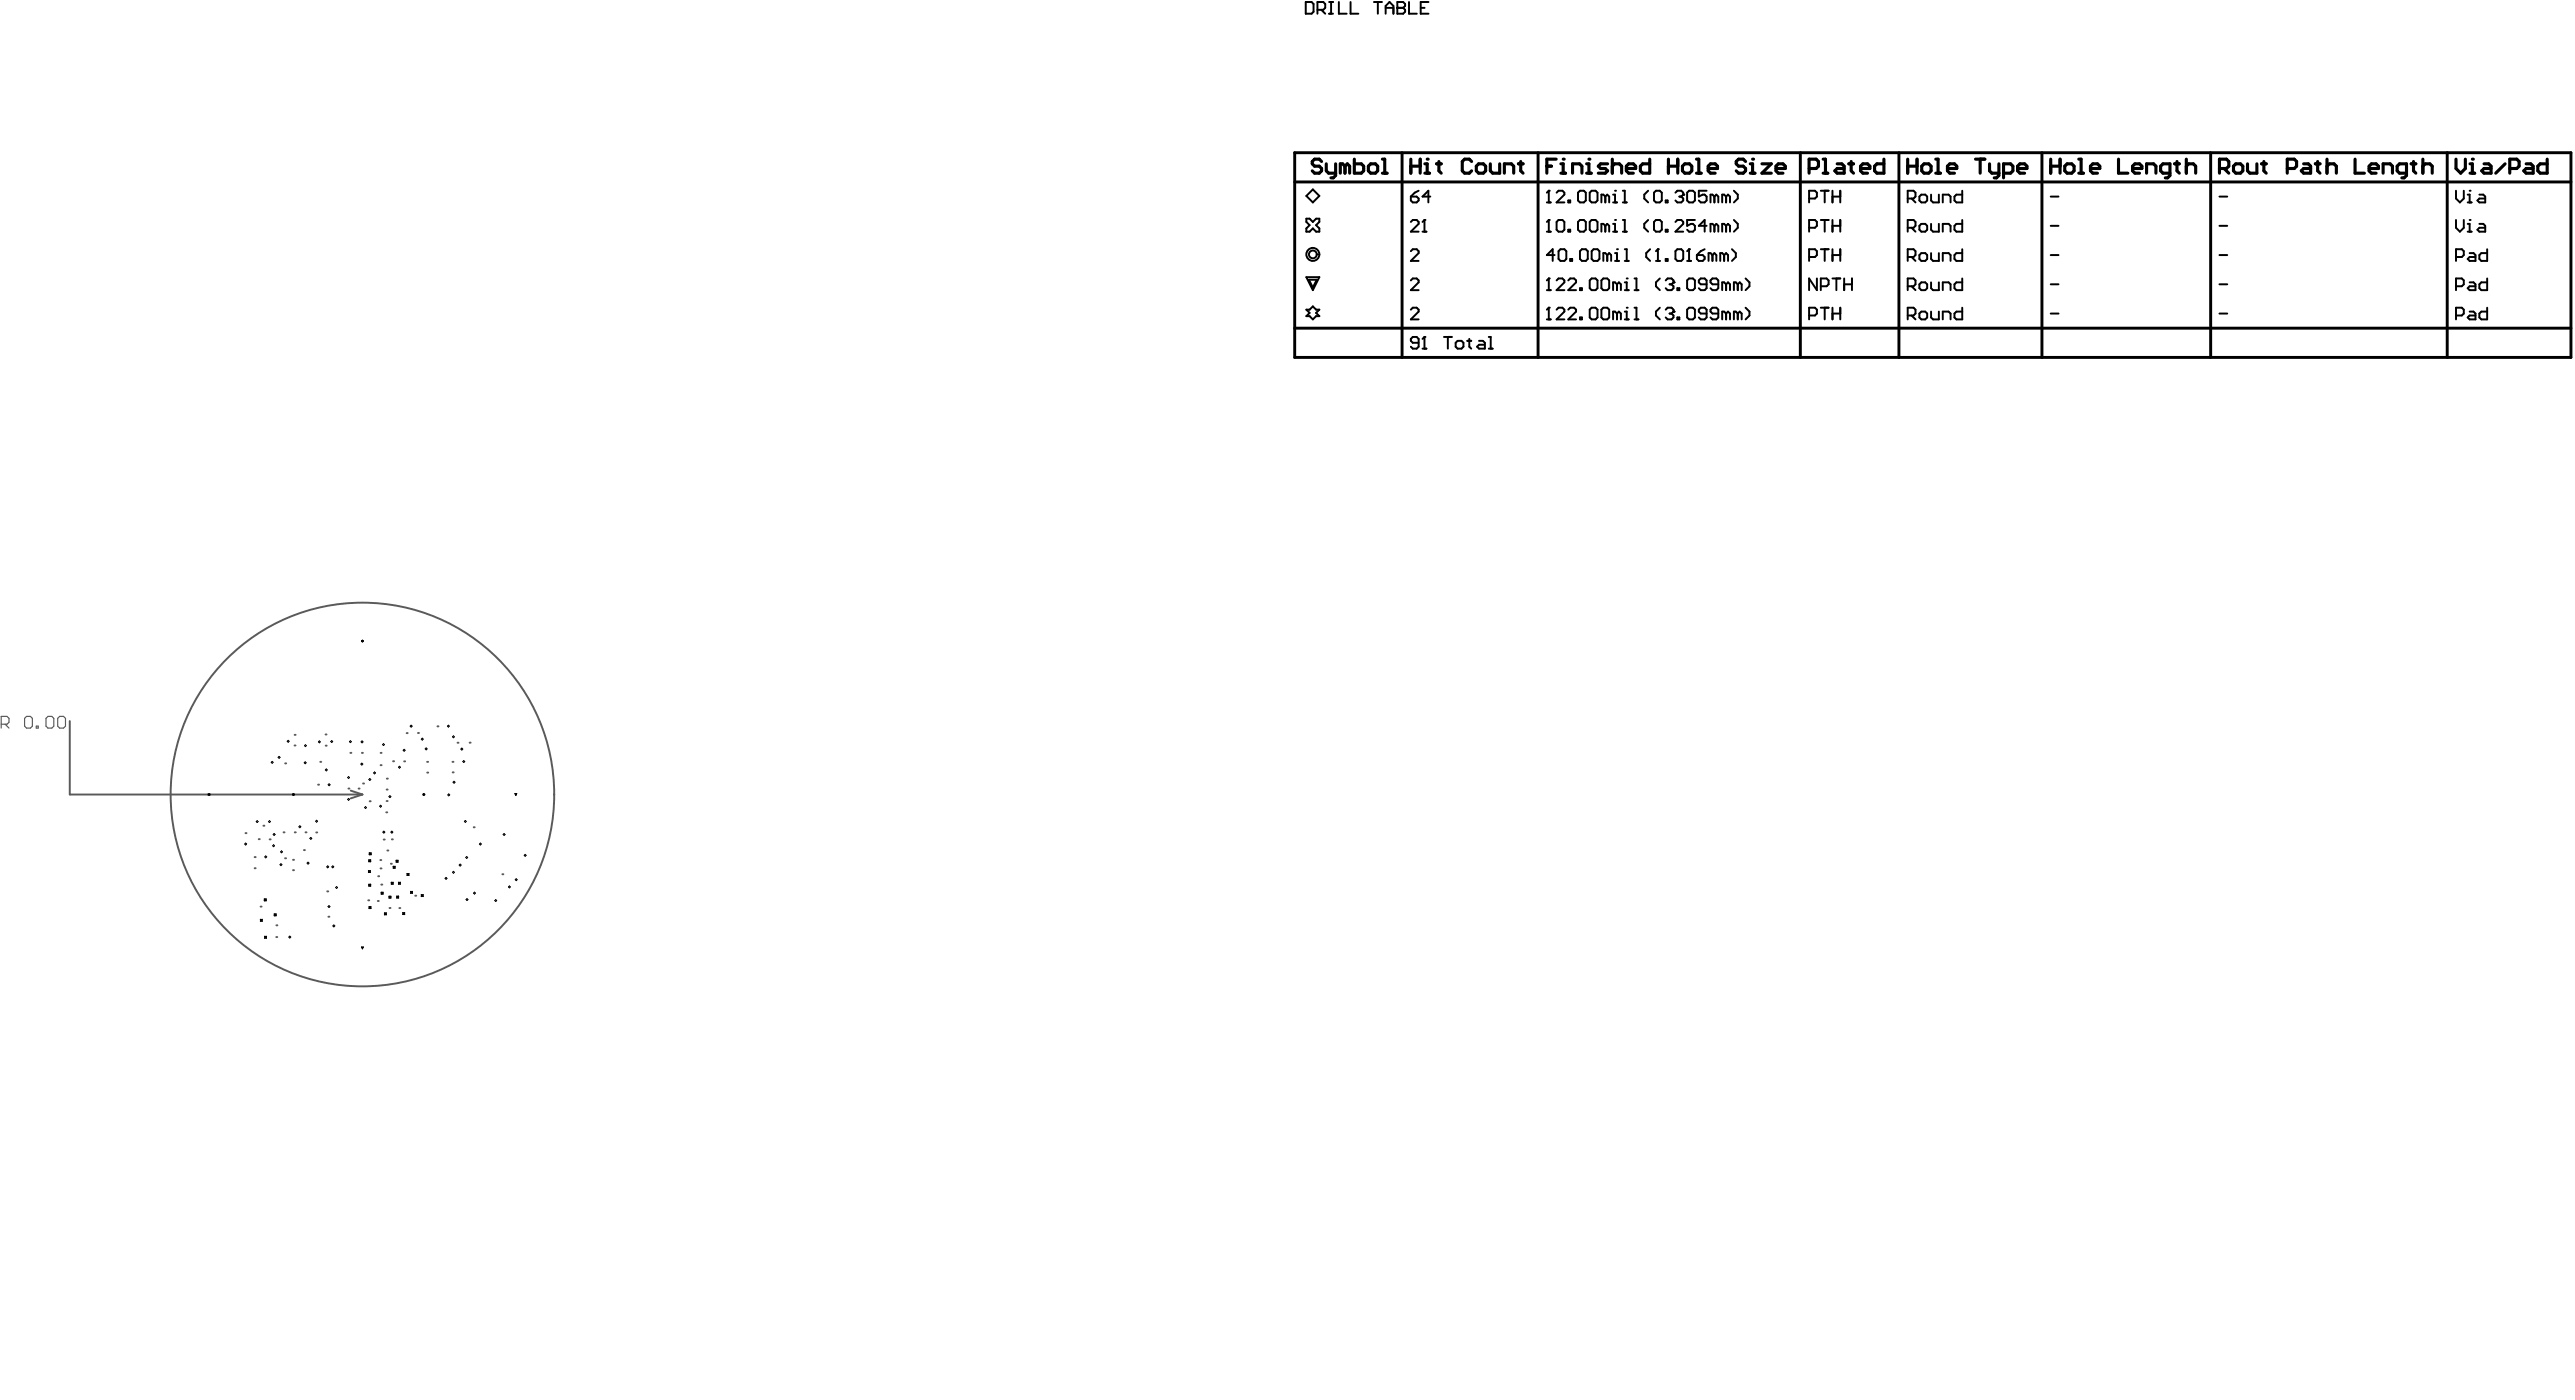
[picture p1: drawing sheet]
<svg xmlns="http://www.w3.org/2000/svg" width="1117mm" height="607mm" viewBox="0 0 1117 607" stroke-linecap="round" stroke-linejoin="round" font-family="sans-serif">
<g fill="#5a5a5a">
<circle cx="106.5" cy="361.3" r=".42"/>
<circle cx="113" cy="393.2" r=".42"/>
<circle cx="117" cy="364" r=".42"/>
<circle cx="112.2" cy="363.9" r=".42"/>
<circle cx="114.3" cy="358.1" r=".42"/>
<circle cx="119.8" cy="406.4" r=".42"/>
<circle cx="123.6" cy="372.2" r=".42"/>
<circle cx="123.7" cy="331.1" r=".42"/>
<circle cx="127.1" cy="377.4" r=".42"/>
<circle cx="127.1" cy="372.9" r=".42"/>
<circle cx="127.7" cy="323.3" r=".42"/>
<circle cx="127.8" cy="318.7" r=".42"/>
<circle cx="131.8" cy="368.7" r=".42"/>
<circle cx="142.4" cy="397.6" r=".42"/>
<circle cx="141.9" cy="386.6" r=".42"/>
<circle cx="138.9" cy="330.4" r=".42"/>
<circle cx="141.3" cy="323.4" r=".42"/>
<circle cx="141.2" cy="318.5" r=".42"/>
<circle cx="155.5" cy="342" r=".42"/>
<circle cx="157.5" cy="339.8" r=".42"/>
<circle cx="157" cy="326.5" r=".42"/>
<circle cx="152" cy="326.5" r=".42"/>
<circle cx="163.9" cy="390.7" r=".42"/>
<circle cx="159.7" cy="390.4" r=".42"/>
<circle cx="164" cy="380" r=".42"/>
<circle cx="168.9" cy="393.8" r=".42"/>
<circle cx="165.4" cy="383.6" r=".42"/>
<circle cx="168" cy="368.8" r=".42"/>
<circle cx="166.4" cy="364.1" r=".42"/>
<circle cx="170" cy="364" r=".42"/>
<circle cx="167.5" cy="352.3" r=".42"/>
<circle cx="167.7" cy="342.4" r=".42"/>
<circle cx="167.8" cy="337.7" r=".42"/>
<circle cx="170.5" cy="330.1" r=".42"/>
<circle cx="173.2" cy="393.8" r=".42"/>
<circle cx="175.3" cy="330.2" r=".42"/>
<circle cx="176.4" cy="317.9" r=".42"/>
<circle cx="180.1" cy="388.4" r=".42"/>
<circle cx="181.3" cy="317.9" r=".42"/>
<circle cx="189.7" cy="315" r=".42"/>
<circle cx="196.3" cy="335" r=".42"/>
<circle cx="196.3" cy="330.4" r=".42"/>
<circle cx="203.7" cy="322.1" r=".42"/>
<circle cx="217.9" cy="379.1" r=".42"/>
<circle cx="119.9" cy="401.3" r=".42"/>
<circle cx="123" cy="361" r=".42"/>
<circle cx="127.9" cy="361" r=".42"/>
<circle cx="137.2" cy="361" r=".42"/>
<circle cx="132.5" cy="361" r=".42"/>
<circle cx="160.3" cy="347.5" r=".42"/>
<circle cx="169.5" cy="374.6" r=".42"/>
<circle cx="167.7" cy="347.4" r=".42"/>
<circle cx="110.5" cy="376.5" r=".42"/>
<circle cx="110.4" cy="371.7" r=".42"/>
<circle cx="151.1" cy="342" r=".42"/>
<circle cx="165" cy="376.6" r=".42"/>
<circle cx="165" cy="373" r=".42"/>
<circle cx="185.3" cy="335" r=".42"/>
<circle cx="165.1" cy="331.8" r=".42"/>
<circle cx="185.3" cy="330.4" r=".42"/>
<circle cx="165.1" cy="326.5" r=".42"/>
<circle cx="205.5" cy="358.8" r=".42"/>
<circle cx="198.5" cy="322.1" r=".42"/>
<circle cx="138" cy="340.3" r=".42"/>
</g>
<g fill="none" stroke="#5a5a5a" stroke-width=".85">
<path d="M30.3 312.7v31.9h126.9M152.1 342.9l5.1 1.7M157.2 344.6l-5.1 1.6"/>
<circle cx="157.2" cy="344.6" r="83.2"/>
</g>
<path d="M.5 314.1h2.6l.8-.9v-1.7l-.8-.8h-2.6v5M2.2 314.1l1.7 1.6M11.5 310.7h1.7l.8 .8v3.4l-.8 .8h-1.7l-.8-.8v-3.4zM15.7 314.9h.9v.8h-.9zM20.8 310.7h1.7l.8 .8v3.4l-.8 .8h-1.7l-.8-.8v-3.4zM25.9 310.7h1.7l.8 .8v3.4l-.8 .8h-1.7l-.9-.8v-3.4z" fill="none" stroke="#5a5a5a" stroke-width=".51"/>
<g fill="none" stroke="#000" stroke-width=".85">
<path d="M566.4 .9h2.5l.8 .8v3.4l-.8 .8h-2.5zM571.4 4.3h2.6l.8-.9v-1.7l-.8-.8h-2.6v5M573.1 4.3l1.7 1.6M576.5 5.9h1.7M576.5 .9h1.7M577.3 .9v5M580.7 .9v5h3.4M585.8 .9v5h3.4M595.9 .9h3.4M597.6 .9v5M601 5.9v-3.3l1.7-1.7 1.7 1.7v3.3M601 3.4h3.4"/>
<path d="M606.1 .9h2.5l.9 .8v.9l-.9 .8 .9 .9v.8l-.9 .8h-2.5zM606.1 3.4h2.5M611.2 .9v5h3.3M616.2 3.4h1.7M619.6 .9h-3.4v5h3.4M566.6 94.8h1.4l1.4 1.4 1.5-1.4h1.4v1.4l-1.4 1.4 1.4 1.5v1.4h-1.4l-1.5-1.4-1.4 1.4h-1.4v-1.4l1.4-1.5-1.4-1.4zM569.4 82.1l2.9 2.9-2.9 2.8-2.8-2.8zM611.9 96.2l.9-.8h1.7l.8 .8v.9l-3.4 3.4h3.4M611.9 85.3h2.6l.8 .8v.8l-.8 .9h-1.7l-.9-.9zM615.3 82.7l-1.7 .9-1.7 1.7M617 96.2l.9-.8v5.1M620.4 85.3h-3.4l2.6-2.6v5.1"/>
<path d="M670.9 87.8h1.7M670.9 83.6l.9-.9v5.1M670.9 96.2l.9-.8v5.1M675.2 96.2l.8-.8h1.7l.8 .8v3.4l-.8 .9h-1.7l-.8-.9zM675.2 83.6l.8-.9h1.7l.8 .9v.8l-3.3 3.4h3.3M680.2 99.6h.9v.9h-.9zM680.2 86.9h.9v.9h-.9zM685.3 95.4h1.7l.8 .8v3.4l-.8 .9h-1.7l-.8-.9v-3.4zM685.3 82.7h1.7l.8 .9v3.3l-.8 .9h-1.7l-.8-.9v-3.3zM690.4 95.4h1.7l.8 .8v3.4l-.8 .9h-1.7l-.9-.9v-3.4zM690.4 82.7h1.7l.8 .9v3.3l-.8 .9h-1.7l-.9-.9v-3.3zM696.3 97.9l-.9-.8h-.8v3.4"/>
<path d="M696.3 85.3l-.9-.9h-.8v3.4M696.3 85.3l.8-.9 .9 .9v2.5M696.3 97.9l.8-.8 .9 .8v2.6M696.3 85.3v2.5M696.3 97.9v2.6M699.7 87.8h1.7M699.7 97.1h.8v3.4M699.7 84.4h.8v3.4M703.9 95.4h.8v5.1M703.9 87.8h1.7M703.9 82.7h.8v5.1M714.9 95.4l-1.7 1.7v1.7l1.7 1.7"/>
<path d="M714.9 82.7l-1.7 1.7v1.7l1.7 1.7M717.4 96.2l.9-.8h1.7l.8 .8v3.4l-.8 .9h-1.7l-.9-.9zM717.4 83.6l.9-.9h1.7l.8 .9v3.3l-.8 .9h-1.7l-.9-.9zM722.5 99.6h.8v.9h-.8zM722.5 86.9h.8v.9h-.8zM726.7 96.2l.9-.8h1.6l.9 .8v.9l-3.4 3.4h3.4M726.7 83.6l.9-.9h1.6l.9 .9v.8l-.9 .9M728.4 85.3h.8M729.2 85.3l.9 .8v.8l-.9 .9h-1.6l-.9-.9M731.8 83.6l.8-.9h1.7l.9 .9v3.3l-.9 .9h-1.7l-.8-.9zM735.2 95.4h-3.4v2.5l1.7-.8h.8l.9 .8v1.7l-.9 .9h-1.7l-.8-.9M740.2 97.9h-3.3l2.5-2.5v5.1"/>
<path d="M740.2 82.7h-3.3v2.6l1.6-.9h.9l.8 .9v1.6l-.8 .9h-1.7l-.8-.9M743.6 97.9l-.8-.8h-.9v3.4M743.6 85.3l-.8-.9h-.9v3.4M743.6 85.3l.9-.9 .8 .9v2.5M743.6 97.9l.9-.8 .8 .8v2.6M743.6 85.3v2.5M743.6 97.9v2.6M748.7 97.9l-.9-.8h-.8v3.4M748.7 85.3l-.9-.9h-.8v3.4M748.7 85.3v2.5M748.7 97.9v2.6M748.7 85.3l.8-.9 .9 .9v2.5"/>
<path d="M748.7 97.9l.8-.8 .9 .8v2.6M752.1 82.7l1.7 1.7v1.7l-1.7 1.7M752.1 95.4l1.7 1.7v1.7l-1.7 1.7M784.7 98.8h2.5l.9-.9v-1.7l-.9-.8h-2.5v5.1M784.7 86.1h2.5l.9-.8v-1.7l-.9-.9h-2.5v5.1M789.8 95.4h3.3M789.8 82.7h3.3M791.5 82.7v5.1M791.5 95.4v5.1M794.8 97.9h3.4M794.8 85.3h3.4M794.8 82.7v5.1"/>
<path d="M794.8 95.4v5.1M798.2 82.7v5.1M798.2 95.4v5.1M827.5 98.8h2.5l.8-.9v-1.7l-.8-.8h-2.5v5.1M827.5 86.1h2.5l.8-.8v-1.7l-.8-.9h-2.5v5.1M829.1 98.8l1.7 1.7M829.1 86.1l1.7 1.7M833.4 97.1h1.7l.8 .8v1.7l-.8 .9h-1.7l-.9-.9v-1.7zM833.4 84.4h1.7l.8 .9v1.6l-.8 .9h-1.7l-.9-.9v-1.6zM837.6 97.1v2.5l.8 .9h2.6v-3.4M837.6 84.4v2.5l.8 .9h2.6v-3.4M842.7 87.8v-3.4h2.5l.8 .9v2.5"/>
<path d="M851.1 95.4v5.1h-2.5l-.9-.9v-1.7l.9-.8h2.5M851.1 82.7v5.1h-2.5l-.9-.9v-1.6l.9-.9h2.5M889.5 97.9h3.4M889.5 85.3h3.4M962.7 97.9h3.4M962.7 85.3h3.4M1065.3 82.7v3.4l1.7 1.7 1.7-1.7v-3.4M1065.3 95.4v3.4l1.7 1.7 1.7-1.7v-3.4M1070.3 87.8h1.7M1070.3 84.4h.9v3.4M1070.3 97.1h.9v3.4M1075.4 97.1h1.7l.9 .8v2.6h-2.6l-.8-.9 .8-.8h2.6"/>
<path d="M1075.4 84.4h1.7l.9 .9v2.5h-2.6l-.8-.9 .8-.8h2.6M611.9 108.9l.9-.8h1.7l.8 .8v.9l-3.4 3.3h3.4M617 100.5h1.7M670.9 100.5h1.7M674.3 110.6h-3.4l2.6-2.5v5M676 108.9l.9-.8h1.6l.9 .8v3.4l-.9 .8h-1.6l-.9-.8zM681.1 112.3h.8v.8h-.8zM685.3 108.9l.8-.8h1.7l.9 .8v3.4l-.9 .8h-1.7l-.8-.8zM690.4 108.9l.8-.8h1.7l.9 .8v3.4l-.9 .8h-1.7l-.8-.8zM697.1 110.6l-.8-.8h-.9v3.3M697.1 110.6v2.5M697.1 110.6l.9-.8 .8 .8v2.5"/>
<path d="M699.7 100.5h1.7M700.5 113.1h1.7M700.5 109.8h.9v3.3M703.9 100.5h1.7M704.7 113.1h1.7M704.7 108.1h.9v5M715.7 108.1l-1.7 1.7v1.7l1.7 1.6M718.3 113.1h1.7M718.3 108.9l.8-.8v5M722.5 112.3h.8v.8h-.8zM727.6 108.1h1.6l.9 .8v3.4l-.9 .8h-1.6l-.9-.8v-3.4zM731.8 113.1h1.7"/>
<path d="M731.8 108.9l.8-.8v5M736 110.6h2.5l.9 .9v.8l-.9 .8h-1.6l-.9-.8zM739.4 108.1l-1.7 .8-1.7 1.7M742.8 110.6l-.9-.8h-.8v3.3M742.8 110.6l.8-.8 .9 .8v2.5M742.8 110.6v2.5M747.8 110.6l-.8-.8h-.9v3.3M747.8 110.6l.9-.8 .8 .8v2.5M747.8 110.6v2.5M751.2 108.1l1.7 1.7v1.7l-1.7 1.6M784.7 111.5h2.5l.9-.9v-1.7l-.9-.8h-2.5v5M789.8 108.1h3.3"/>
<path d="M791.5 108.1v5M794.8 110.6h3.4M794.8 108.1v5M798.2 108.1v5M827.5 111.5h2.5l.8-.9v-1.7l-.8-.8h-2.5v5M829.1 111.5l1.7 1.6M833.4 109.8h1.7l.8 .8v1.7l-.8 .8h-1.7l-.9-.8v-1.7zM837.6 109.8v2.5l.8 .8h2.6v-3.3M842.7 113.1v-3.3h2.5l.8 .8v2.5M842.7 100.5v-3.4h2.5l.8 .8v2.6M851.1 108.1v5h-2.5l-.9-.8v-1.7l.9-.8h2.5M889.5 110.6h3.4"/>
<path d="M962.7 110.6h3.4M1065.3 111.5h2.5l.9-.9v-1.7l-.9-.8h-2.5v5M1070.3 100.5h1.7M1071.2 109.8h1.7l.8 .8v2.5h-2.5l-.9-.8 .9-.8h2.5M1078.8 108.1v5h-2.5l-.9-.8v-1.7l.9-.8h2.5M566.6 134.3h1.4l1.4-1.4 1.5 1.4h1.4l-1.4 1.4 1.4 1.4h-1.4l-1.5 1.4-1.4-1.4h-1.4l1.4-1.4zM566.6 120.2h5.7l-2.9 5.6zM567.8 121.3h3.3l-1.7 3.4zM611.9 121.6l.9-.8h1.7l.8 .8v.9l-3.4 3.3h3.4M611.9 134.3l.9-.9h1.7l.8 .9v.8l-3.4 3.4h3.4M670.9 125.8h1.7M670.9 138.5h1.7"/>
<path d="M670.9 121.6l.9-.8v5M670.9 134.3l.9-.9v5.1M675.2 121.6l.8-.8h1.7l.8 .8v.9l-3.3 3.3h3.3M675.2 134.3l.8-.9h1.7l.8 .9v.8l-3.3 3.4h3.3M680.2 121.6l.9-.8h1.7l.8 .8v.9l-3.4 3.3h3.4M680.2 134.3l.9-.9h1.7l.8 .9v.8l-3.4 3.4h3.4M685.3 125h.8v.8h-.8zM685.3 137.7h.8v.8h-.8zM690.4 120.8h1.7l.8 .8v3.4l-.8 .8h-1.7l-.9-.8v-3.4zM690.4 133.4h1.7l.8 .9v3.4l-.8 .8h-1.7l-.9-.8v-3.4zM695.4 120.8h1.7l.9 .8v3.4l-.9 .8h-1.7l-.8-.8v-3.4zM695.4 133.4h1.7l.9 .9v3.4l-.9 .8h-1.7l-.8-.8v-3.4z"/>
<path d="M701.4 123.3l-.9-.8h-.8v3.3M701.4 136l-.9-.9h-.8v3.4M701.4 123.3v2.5M701.4 136v2.5M701.4 123.3l.8-.8 .8 .8v2.5M701.4 136l.8-.9 .8 .9v2.5M704.7 125.8h1.7M704.7 122.5h.9v3.3M704.7 138.5h1.7M704.7 135.1h.9v3.4M709 125.8h1.7M709 120.8h.8v5"/>
<path d="M709 138.5h1.7M709 133.4h.8v5.1M720 120.8l-1.7 1.7v1.6l1.7 1.7M720 133.4l-1.7 1.7v1.7l1.7 1.7M722.5 121.6l.8-.8h1.7l.9 .8v.9l-.9 .8M722.5 134.3l.8-.9h1.7l.9 .9v.8l-.9 .9M724.2 136h.8M724.2 123.3h.8M725 123.3l.9 .8v.9l-.9 .8h-1.7l-.8-.8M725 136l.9 .8v.9l-.9 .8h-1.7l-.8-.8M727.6 125h.8v.8h-.8zM727.6 137.7h.8v.8h-.8z"/>
<path d="M731.8 121.6l.8-.8h1.7l.9 .8v3.4l-.9 .8h-1.7l-.8-.8zM731.8 134.3l.8-.9h1.7l.9 .9v3.4l-.9 .8h-1.7l-.8-.8zM740.2 136h-2.5l-.8-.9v-.8l.8-.9h1.7l.8 .9v3.4l-.8 .8h-1.7l-.8-.8M740.2 123.3h-2.5l-.8-.8v-.9l.8-.8h1.7l.8 .8v3.4l-.8 .8h-1.7l-.8-.8M745.3 136h-2.5l-.9-.9v-.8l.9-.9h1.7l.8 .9v3.4l-.8 .8h-1.7l-.9-.8M745.3 123.3h-2.5l-.9-.8v-.9l.9-.8h1.7l.8 .8v3.4l-.8 .8h-1.7l-.9-.8M748.7 123.3l-.9-.8h-.8v3.3M748.7 136l-.9-.9h-.8v3.4M748.7 123.3v2.5M748.7 136v2.5M748.7 123.3l.8-.8 .9 .8v2.5M748.7 136l.8-.9 .9 .9v2.5"/>
<path d="M753.8 123.3l-.9-.8h-.8v3.3M753.8 136l-.9-.9h-.8v3.4M753.8 123.3v2.5M753.8 136v2.5M753.8 123.3l.8-.8 .8 .8v2.5M753.8 136l.8-.9 .8 .9v2.5M757.1 133.4l1.7 1.7v1.7l-1.7 1.7M757.1 120.8l1.7 1.7v1.6l-1.7 1.7M784.7 136.8h2.5l.9-.8v-1.7l-.9-.9h-2.5v5.1M788.1 120.8v5l-3.4-5v5M789.8 124.1h2.5l.8-.8v-1.7l-.8-.8h-2.5v5M789.8 133.4h3.3"/>
<path d="M791.5 133.4v5.1M794.8 136h3.4M794.8 120.8h3.4M794.8 133.4v5.1M796.5 120.8v5M798.2 133.4v5.1M799.9 123.3h3.4M799.9 120.8v5M803.3 120.8v5M827.5 124.1h2.5l.8-.8v-1.7l-.8-.8h-2.5v5M827.5 136.8h2.5l.8-.8v-1.7l-.8-.9h-2.5v5.1M829.1 124.1l1.7 1.7"/>
<path d="M829.1 136.8l1.7 1.7M833.4 122.5h1.7l.8 .8v1.7l-.8 .8h-1.7l-.9-.8v-1.7zM833.4 135.1h1.7l.8 .9v1.7l-.8 .8h-1.7l-.9-.8v-1.7zM837.6 122.5v2.5l.8 .8h2.6v-3.3M837.6 135.1v2.6l.8 .8h2.6v-3.4M842.7 125.8v-3.3h2.5l.8 .8v2.5M842.7 138.5v-3.4h2.5l.8 .9v2.5M851.1 120.8v5h-2.5l-.9-.8v-1.7l.9-.8h2.5M851.1 133.4v5.1h-2.5l-.9-.8v-1.7l.9-.9h2.5M889.5 136h3.4M889.5 123.3h3.4M962.7 136h3.4"/>
<path d="M962.7 123.3h3.4M1065.3 124.1h2.5l.9-.8v-1.7l-.9-.8h-2.5v5M1065.3 136.8h2.5l.9-.8v-1.7l-.9-.9h-2.5v5.1M1071.2 122.5h1.7l.8 .8v2.5h-2.5l-.9-.8 .9-.9h2.5M1071.2 135.1h1.7l.8 .9v2.5h-2.5l-.9-.8 .9-.9h2.5M1078.8 120.8v5h-2.5l-.9-.8v-1.7l.9-.8h2.5M1078.8 133.4v5.1h-2.5l-.9-.8v-1.7l.9-.9h2.5M615.3 148.7h-2.5l-.9-.9v-.8l.9-.9h1.7l.8 .9v3.4l-.8 .8h-1.7l-.9-.8M617 147l.9-.9v5.1M617 151.2h1.7M626.3 146.1h3.4M628 146.1v5.1"/>
<path d="M632.2 147.8h1.7l.9 .9v1.7l-.9 .8h-1.7l-.8-.8v-1.7zM636.5 147.8h1.6M637.3 147v3.4l.8 .8M641.5 147.8h1.7l.9 .9v2.5h-2.6l-.8-.8 .8-.9h2.6M645.7 151.2h1.7M645.7 146.1h.9v5.1"/>
<circle cx="569.4" cy="110.3" r="2.82"/>
<circle cx="569.4" cy="110.3" r="1.69"/>
</g>
<g fill="none" stroke="#000" stroke-width=".43">
<path d="M156.8 277.8l.4-.2 .4 .2v.4l-.4 .2-.4-.2zM178.3 314.5l.5 .4-.5 .4-.4-.4zM194.5 314.5l.4 .4-.4 .4-.4-.4zM196.7 319.1l.4 .4-.4 .4-.4-.4zM118.1 330.2l.4 .4-.4 .4-.5-.4zM121.1 328l.4 .4-.4 .5-.5-.5zM125 321l.4 .5-.4 .4-.4-.4zM132.4 330.4l.4 .4-.4 .4-.5-.4zM132.5 322.9l.4 .5-.4 .4-.4-.4zM138.5 321.3l.4 .4-.4 .4-.4-.4zM141.5 333.5l.4 .4-.4 .4-.4-.4zM142.7 339.9l.5 .4-.5 .4-.4-.4z"/>
<path d="M143.9 321.2l.4 .4-.4 .4-.4-.4zM151.2 336.8l.4 .4-.4 .4-.4-.4zM152 321.2l.4 .4-.4 .5-.4-.5zM156.9 330.9l.5 .5-.5 .4-.4-.4zM157 321.3l.5 .4-.5 .4-.4-.4zM160.4 337.6l.4 .4-.4 .5-.4-.5zM162.5 334.8l.4 .4-.4 .4-.5-.4zM166.3 322.5l.5 .4-.5 .4-.4-.4zM173.3 332.3l.4 .4-.4 .4-.5-.4zM175.3 324.9l.4 .5-.4 .4-.4-.4zM183.2 320.1l.4 .4-.4 .5-.5-.5zM184.8 324.3l.5 .5-.5 .4-.4-.4z"/>
<path d="M196.9 338.8l.5 .4-.5 .4-.4-.4zM200.3 324.4l.4 .5-.4 .4-.4-.4zM201.2 329.8l.4 .5-.4 .4-.5-.4zM90.2 344.3l.5-.2 .4 .2v.5h-.9zM111.6 355.9l.4 .4-.4 .4-.5-.4zM116.9 355.9l.4 .4-.4 .4-.4-.4zM130.1 358.1l.4 .4-.4 .5-.5-.5zM137.3 355.7l.5 .4-.5 .5-.4-.5zM151.2 346.2l.4 .5-.4 .4-.4-.4zM158.6 349.8l.4 .4-.4 .4-.5-.4zM165.1 349.2l.4 .4-.4 .4-.4-.4zM169.1 345.1l.4 .4-.4 .4-.4-.4z"/>
<path d="M194.2 344.7l.5-.4 .4 .4-.4 .4zM201.4 356.2l.4-.4 .5 .4-.5 .4zM223.3 344.1h.9l-.5 .9zM223.5 344.3h.5l-.3 .5zM106.6 365.6l.4 .4-.4 .4-.5-.4zM115.3 371.2l.4 .4-.4 .4-.5-.4zM118.7 366.3l.4 .5-.4 .4-.5-.4zM118.9 361.5l.4 .4-.4 .4-.4-.4zM121.9 374.6l.4 .4-.4 .4-.5-.4zM122.1 369l.4 .4-.4 .4-.4-.4zM133.6 373.9l.4 .4-.4 .4-.4-.4zM134.8 363.2l.4 .4-.4 .4-.4-.4z"/>
<path d="M142.2 375.5l.4 .4-.4 .4-.5-.4zM144.4 375.5l.4 .4-.4 .4-.5-.4zM159.8 377.5h.9v.9h-.9zM160 372.9h.8v.8h-.8zM160.1 369.8h.9v.9h-.9zM166.5 360.4l.4 .5-.4 .4-.4-.4zM170 360.4l.4 .5-.4 .4-.5-.4zM170.5 375.7h.9v.8h-.9zM171.8 373.1h.9v.8h-.9zM176.5 378.8h.9v.9h-.9zM196.7 377.9l.4 .4-.4 .4-.4-.4zM199.6 374.7l.4 .5-.4 .4-.4-.4z"/>
<path d="M202 371.9l.4-.5 .5 .5-.5 .4zM208.3 365.6l.5 .4-.5 .4-.4-.4zM218.7 361.5l.4 .4-.4 .4-.5-.4zM227.8 370.5l.4 .4-.4 .5-.4-.5zM112.9 398.7h.9v.8h-.9zM114.6 389.8h.9v.9h-.9zM118.9 396.3h.9v.9h-.9zM142.7 392.7l.4 .5-.4 .4-.4-.4zM146 384.5l.4 .4-.4 .4-.4-.4zM160 383.5h.8v.8h-.8zM160.1 393.2h.8v.8h-.8zM165.3 386.9h.9v.9h-.9z"/>
<path d="M166.7 395.9h.9v.8h-.9zM168.7 388.6h.9v.9h-.9zM169.7 382.6h.8v.9h-.8zM172.1 388.6h.8v.9h-.8zM172.8 382.6h.9v.9h-.9zM174.7 395.8h.8v.8h-.8zM178.1 386.6h.8v.8h-.8zM182.7 388h.9v.8h-.9zM193.5 380.5l.4 .4-.4 .4-.5-.4zM202.6 389.7l.4 .4-.4 .4-.5-.4zM205.8 386.9l.4 .4-.4 .4-.4-.4zM215 390.1l.4 .4-.4 .5-.4-.5z"/>
<path d="M220.9 384.2l.5 .4-.5 .4-.4-.4zM223.9 381.1l.4 .4-.4 .4-.4-.4zM114.8 406h.8v.9h-.8zM125.7 406l.4 .4-.4 .4-.4-.4zM144.8 401.1l.4 .4-.4 .5-.4-.5zM156.8 410.7h.8l-.4 .8zM156.9 410.8h.6l-.3 .5z"/>
<circle cx="127.3" cy="344.6" r=".42"/>
<circle cx="127.3" cy="344.6" r=".25"/>
<circle cx="183.8" cy="344.6" r=".42"/>
<circle cx="183.8" cy="344.6" r=".25"/>
</g>
<path d="M561.6 66.2h553.5v88.8h-553.5zM561.6 78.9h553.5M608.1 66.2v88.8M667.1 66.2v88.8M780.9 66.2v88.8M823.7 66.2v88.8M885.7 66.2v88.8M958.9 66.2v88.8M1061.5 66.2v88.8M561.6 142.3h553.5" fill="none" stroke="#000" stroke-width="1.3"/>
<g fill="#000">
<circle cx="606.1" cy="3.4" r=".42"/>
<circle cx="619" cy="69" r=".68"/>
<circle cx="678" cy="69" r=".68"/>
<circle cx="689.2" cy="69" r=".68"/>
<circle cx="760.2" cy="69" r=".68"/>
<circle cx="1072.4" cy="69" r=".68"/>
<circle cx="617.9" cy="95.4" r=".42"/>
<circle cx="671.8" cy="82.7" r=".42"/>
<circle cx="671.8" cy="95.4" r=".42"/>
<circle cx="700.5" cy="95.4" r=".42"/>
<circle cx="700.5" cy="82.7" r=".42"/>
<circle cx="730.1" cy="84.4" r=".42"/>
<circle cx="1071.2" cy="95.4" r=".42"/>
<circle cx="1071.2" cy="82.7" r=".42"/>
<circle cx="701.4" cy="108.1" r=".42"/>
<circle cx="719.1" cy="108.1" r=".42"/>
<circle cx="732.6" cy="108.1" r=".42"/>
<circle cx="671.8" cy="120.8" r=".42"/>
<circle cx="671.8" cy="133.4" r=".42"/>
<circle cx="705.6" cy="120.8" r=".42"/>
<circle cx="705.6" cy="133.4" r=".42"/>
<circle cx="725.9" cy="122.5" r=".42"/>
<circle cx="725.9" cy="135.1" r=".42"/>
<circle cx="617.9" cy="146.1" r=".42"/>
</g>
<g fill="none" stroke="#000" stroke-width="1.4">
<path d="M573.2 70l-1-1h-2l-1 1v1l1 1.1h2l1 1v1l-1 1h-2l-1-1M575.3 71v3.1l1 1h3M579.3 71v5.1l-1 1h-1M583.4 72.1l1-1.1 1 1.1v3M583.4 72.1l-1-1.1h-1.1v4.1M583.4 72.1v3M587.4 69v6.1h3.1l1-1v-2l-1-1.1h-3.1M594.5 71h2.1l1 1.1v2l-1 1h-2.1l-1-1v-2zM599.6 69h1v6.1M599.6 75.1h2M611.9 72.1h4.1M611.9 69v6.1"/>
<path d="M616 69v6.1M618 75.1h2.1M618 71h1v4.1M623.1 71h2M624.1 70v4.1l1 1M638.3 70l-1-1h-2l-1 1v4.1l1 1h2l1-1M641.4 71h2l1 1.1v2l-1 1h-2l-1.1-1v-2zM646.4 71v3.1l1 1h3.1v-4.1M652.5 75.1v-4.1h3.1l1 1.1v3M658.6 71h2M659.6 70v4.1l1 1M670.9 72.1h2.1"/>
<path d="M675 69h-4.1v6.1M677 75.1h2M677 71h1v4.1M682.1 75.1v-4.1h3l1 1.1v3M688.2 75.1h2M688.2 71h1v4.1M697.3 71h-3l-1.1 1.1 1.1 1h2l1 1-1 1h-3.1M699.3 72.1l1-1.1h2.1l1 1.1v3M699.3 69v6.1M705.4 73.1h4.1v-1l-1-1.1h-2.1l-1 1.1v2l1 1h2.1M715.6 69v6.1h-3.1l-1-1v-2l1-1.1h3.1M723.7 72.1h4"/>
<path d="M723.7 69v6.1M727.7 69v6.1M730.8 71h2l1 1.1v2l-1 1h-2l-1-1v-2zM735.8 69h1.1v6.1M735.8 75.1h2.1M740.9 73.1h4.1v-1l-1-1.1h-2.1l-1 1.1v2l1 1h2.1M757.1 70l-1-1h-2l-1 1v1l1 1.1h2l1 1v1l-1 1h-2l-1-1M759.2 75.1h2M759.2 71h1v4.1M764.2 71h4.1l-4.1 4.1h4.1M770.3 73.1h4.1v-1l-1-1.1h-2.1l-1 1.1v2l1 1h2.1M784.7 73.1h3l1-1v-2.1l-1-1h-3v6.1"/>
<path d="M790.8 69h1v6.1M790.8 75.1h2M796.9 71h2l1 1.1v3h-3l-1.1-1 1.1-1h3M801.9 71h2.1M802.9 70v4.1l1.1 1M807 73.1h4.1v-1l-1.1-1.1h-2l-1 1.1v2l1 1h2M817.1 69v6.1h-3l-1-1v-2l1-1.1h3M827.5 72.1h4M827.5 69v6.1M831.5 69v6.1M834.6 71h2l1 1.1v2l-1 1h-2l-1.1-1v-2zM839.6 69h1v6.1"/>
<path d="M839.6 75.1h2.1M844.7 73.1h4.1v-1l-1.1-1.1h-2l-1 1.1v2l1 1h2M856.9 69h4M858.9 69v6.1M862.9 71v3.1l1.1 1h3M867 71v5.1l-1 1h-1M869 75.1h3.1l1-1v-2l-1-1.1h-3.1v6.1M875.1 73.1h4.1v-1l-1-1.1h-2.1l-1 1.1v2l1 1h2.1M889.5 72.1h4M889.5 69v6.1M893.5 69v6.1M896.6 71h2l1 1.1v2l-1 1h-2l-1-1v-2z"/>
<path d="M901.7 69h1v6.1M901.7 75.1h2M906.7 73.1h4.1v-1l-1-1.1h-2.1l-1 1.1v2l1 1h2.1M918.9 69v6.1h4.1M925 73.1h4v-1l-1-1.1h-2l-1 1.1v2l1 1h2M931.1 75.1v-4.1h3l1 1.1v3M941.2 75.1h-3l-1-1v-2l1-1.1h3v5.1l-1 1h-1M943.2 71h2.1M944.3 70v4.1l1 1M948.3 72.1l1-1.1h2l1.1 1.1v3M948.3 69v6.1M962.7 73.1h3l1-1v-2.1l-1-1h-3v6.1"/>
<path d="M964.7 73.1l2 2M969.8 71h2l1 1.1v2l-1 1h-2l-1-1v-2zM974.8 71v3.1l1.1 1h3v-4.1M980.9 71h2.1M981.9 70v4.1l1.1 1M992.1 73.1h3l1-1v-2.1l-1-1h-3v6.1M999.2 71h2l1 1.1v3h-3l-1-1 1-1h3M1004.3 71h2M1005.3 70v4.1l1 1M1009.3 72.1l1-1.1h2.1l1 1.1v3M1009.3 69v6.1M1021.5 69v6.1h4.1"/>
<path d="M1027.6 73.1h4v-1l-1-1.1h-2l-1 1.1v2l1 1h2M1033.7 75.1v-4.1h3l1 1.1v3M1043.8 75.1h-3l-1-1v-2l1-1.1h3v5.1l-1 1h-1M1045.8 71h2.1M1046.8 70v4.1l1.1 1M1050.9 72.1l1-1.1h2l1.1 1.1v3M1050.9 69v6.1M1065.3 69v4.1l2 2 2-2v-4.1M1071.4 75.1h2M1071.4 71h1v4.1M1077.4 71h2.1l1 1.1v3h-3.1l-1-1 1-1h3.1M1086.6 71l-4.1 4.1"/>
<path d="M1088.6 73.1h3l1.1-1v-2.1l-1.1-1h-3v6.1M1095.7 71h2l1 1.1v3h-3l-1-1 1-1h3M1104.8 69v6.1h-3l-1-1v-2l1-1.1h3"/>
</g>
</svg>
